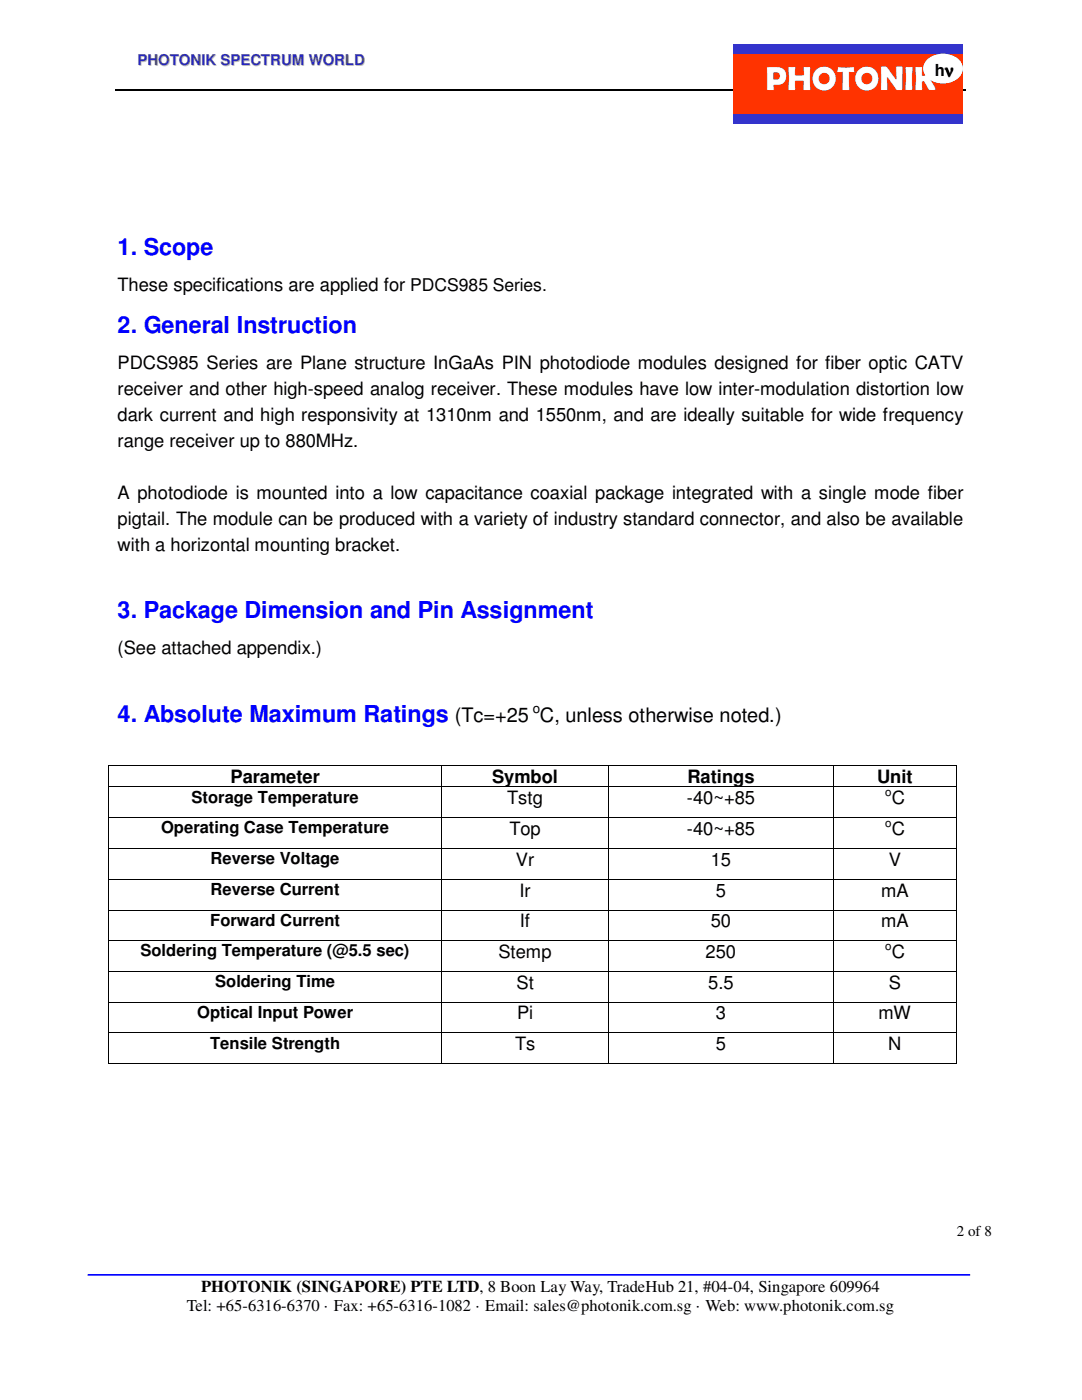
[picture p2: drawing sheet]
<svg xmlns="http://www.w3.org/2000/svg" width="216mm" height="279mm" viewBox="0 0 216 279" stroke-linecap="round" stroke-linejoin="round" font-family="sans-serif">
<defs><g id="words">
<text font-size="6.6" fill="#fff" x="152.7" y="18">PHOTONIK</text>
<g font-size="4.7" fill="#00f">
<text x="23.5" y="50.9">1. Scope</text>
<text x="23.5" y="66.4">2. General Instruction</text>
<text x="23.5" y="123.3">3. Package Dimension and Pin Assignment</text>
<text x="23.5" y="144">4. Absolute Maximum Ratings</text>
</g>
<text font-size="4" x="90.8" y="144">(Tc=+25 C, unless otherwise noted.)</text>
<g font-size="3.7">
<text x="23.5" y="58.2">These specifications are applied for PDCS985 Series.</text>
<text x="23.5" y="73.7">PDCS985 Series are Plane structure InGaAs PIN photodiode modules designed for fiber optic CATV</text>
<text x="23.5" y="78.9">receiver and other high-speed analog receiver. These modules have low inter-modulation distortion low</text>
<text x="23.5" y="84">dark current and high responsivity at 1310nm and 1550nm, and are ideally suitable for wide frequency</text>
<text x="23.5" y="89.2">range receiver up to 880MHz.</text>
<text x="23.5" y="99.6">A photodiode is mounted into a low capacitance coaxial package integrated with a single mode fiber</text>
<text x="23.5" y="104.7">pigtail. The module can be produced with a variety of industry standard connector, and also be available</text>
<text x="23.5" y="109.9">with a horizontal mounting bracket.</text>
<text x="23.5" y="130.6">(See attached appendix.)</text>
<text x="46" y="156.2">Parameter</text>
<text x="98.2" y="156.2">Symbol</text>
<text x="101.2" y="160.5">Tstg</text>
<text x="137.1" y="160.5">-40~+85</text>
<text x="137.2" y="156.2">Ratings</text>
<text x="175" y="156.2">Unit</text>
<text x="177.9" y="160.5">C</text>
<text x="101.7" y="166.7">Top</text>
<text x="137.1" y="166.7">-40~+85</text>
<text x="177.9" y="166.7">C</text>
<text x="103" y="172.8">Vr</text>
<text x="141.8" y="172.8">15</text>
<text x="177.3" y="172.8">V</text>
<text x="103.7" y="178.9">Ir</text>
<text x="142.8" y="178.9">5</text>
<text x="175.8" y="178.9">mA</text>
<text x="103.7" y="185.1">If</text>
<text x="141.8" y="185.1">50</text>
<text x="175.8" y="185.1">mA</text>
<text x="99.5" y="191.2">Stemp</text>
<text x="140.8" y="191.2">250</text>
<text x="177.9" y="191.2">C</text>
<text x="103" y="197.3">St</text>
<text x="141.3" y="197.3">5.5</text>
<text x="177.3" y="197.3">S</text>
<text x="103.2" y="203.5">Pi</text>
<text x="142.8" y="203.5">3</text>
<text x="175.3" y="203.5">mW</text>
<text x="102.8" y="209.6">Ts</text>
<text x="142.8" y="209.6">5</text>
<text x="177.2" y="209.6">N</text>
</g>
<g font-size="3.3">
<text x="186.6" y="15.2">hν</text>
<text x="38.2" y="160.2">Storage Temperature</text>
<text x="32.1" y="166.3">Operating Case Temperature</text>
<text x="42" y="172.4">Reverse Voltage</text>
<text x="42" y="178.6">Reverse Current</text>
<text x="42" y="184.7">Forward Current</text>
<text x="28.1" y="190.8">Soldering Temperature (@5.5 sec)</text>
<text x="42.9" y="197">Soldering Time</text>
<text x="39.3" y="203.1">Optical Input Power</text>
<text x="42" y="209.3">Tensile Strength</text>
<text x="40.1" y="257.8">PHOTONIK (SINGAPORE) PTE LTD, 8 Boon Lay Way, TradeHub 21, #04-04, Singapore 609964</text>
<text x="37.3" y="261.6">Tel: +65-6316-6370 · Fax: +65-6316-1082 · Email: sales@photonik.com.sg · Web: www.photonik.com.sg</text>
</g>
<text font-size="3" fill="#c0c0c0" x="27.6" y="13.1">PHOTONIK SPECTRUM WORLD</text>
<text font-size="3" x="190.9" y="246.8">2 of 8</text>
<text font-size="2.7" x="106.3" y="142.2">o</text>
<g font-size="2.3">
<text x="176.6" y="158.9">o</text>
<text x="176.6" y="165">o</text>
<text x="176.6" y="189.5">o</text>
</g>
</g></defs>
<path d="M23 18h169.7" fill="none" stroke="#000" stroke-width=".25"/>
<path d="M146.4 8.7h45.8v15.9h-45.8z" fill-rule="evenodd" fill="#33c"/>
<path d="M146.4 10.7h45.8v11.9h-45.8z" fill-rule="evenodd" fill="#f30"/>
<path d="M184.9 12a4.7 4.7 0 0 1 6.9 .5 2.8 2.8 0 0 1-2.1 3.9 4.3 4.3 0 0 1-5.4-2.1 2.39 2.39 0 0 1 .6-2.3z" fill-rule="evenodd" fill="#fff"/>
<path d="M17.5 254.4h176.1" fill="none" stroke="#00f" stroke-width=".33"/>
<g fill="#000">
<path d="M21.6 152.6h.2v.2h-.2zM21.6 157h.2v.1h-.2zM88.1 152.6h.1v.2h-.1zM88.1 157h.1v.1h-.1zM121.4 152.6h.1v.2h-.1zM121.4 157h.1v.1h-.1zM166.2 152.6h.1v.2h-.1zM166.2 157h.1v.1h-.1zM190.8 152.6h.2v.2h-.2zM190.8 157h.2v.1h-.2zM21.6 163.1h.2v.2h-.2zM21.6 169.2h.2v.2h-.2z"/>
<path d="M21.6 175.4h.2v.2h-.2zM88.1 163.1h.1v.2h-.1zM88.1 169.2h.1v.2h-.1zM88.1 175.4h.1v.2h-.1zM121.4 163.1h.1v.2h-.1zM121.4 169.2h.1v.2h-.1zM121.4 175.4l.1 .2zM166.2 163.1h.1v.2h-.1zM166.2 169.2h.1v.2h-.1zM166.2 175.4h.1v.2h-.1zM190.8 163.1h.2v.2h-.2zM190.8 169.2h.2v.2h-.2z"/>
<path d="M190.8 175.4h.2v.2h-.2zM21.6 181.5h.2v.2h-.2zM21.6 187.7h.2v.1h-.2zM21.6 193.8h.2v.2h-.2zM88.1 181.5h.1v.2h-.1zM88.1 187.7h.1v.1h-.1zM88.1 193.8h.1v.2h-.1zM121.4 181.5h.1v.2h-.1zM121.4 187.7h.1v.1h-.1zM121.4 193.8h.1v.2h-.1zM166.2 181.5h.1v.2h-.1zM166.2 187.7h.1v.1h-.1z"/>
<path d="M166.2 193.8h.1v.2h-.1zM190.8 181.5h.2v.2h-.2zM190.8 187.7h.2v.1h-.2zM190.8 193.8h.2v.2h-.2zM21.6 199.9h.2v.2h-.2zM21.6 206h.2v.2h-.2zM21.6 212.2h.2v.1h-.2zM88.1 199.9h.1v.2h-.1zM88.1 206h.1v.2h-.1zM88.1 212.2h.1v.1h-.1zM121.4 199.9l.1 .2zM121.4 206h.1v.2h-.1z"/>
<path d="M121.4 212.2h.1v.1h-.1zM166.2 199.9h.1v.2h-.1zM166.2 206h.1v.2h-.1zM166.2 212.2h.1v.1h-.1zM190.8 199.9h.2v.2h-.2zM190.8 206h.2v.2h-.2zM190.8 212.2h.2v.1h-.2z"/>
</g>
<g fill="none" stroke="#000" stroke-width=".2">
<path d="M21.7 152.8v4.2M21.7 157.1v6M21.8 152.7h66.3M21.8 157.1h66.3M88.1 152.8v4.2M88.1 157.1v6M88.2 152.7h33.2M88.2 157.1h33.2M121.5 152.8v4.2M121.5 157.1v6M121.5 152.7h44.7M121.5 157.1h44.7"/>
<path d="M166.2 152.8v4.2M166.2 157.1v6M166.3 152.7h24.5M166.3 157.1h24.5M190.9 152.8v4.2M190.9 157.1v6M21.7 163.3v5.9M21.7 169.4v6M21.7 175.6v5.9M21.8 163.2h66.3M21.8 169.3h66.3M21.8 175.5h66.3"/>
<path d="M88.1 163.3v5.9M88.1 169.4v6M88.1 175.6v5.9M88.2 163.2h33.2M88.2 169.3h33.2M88.2 175.5h33.2M121.5 163.3v5.9M121.5 169.4v6M121.5 175.6v5.9M121.5 163.2h44.7M121.5 169.3h44.7M121.5 175.5h44.7"/>
<path d="M166.2 163.3v5.9M166.2 169.4v6M166.2 175.6v5.9M166.3 163.2h24.5M166.3 169.3h24.5M166.3 175.5h24.5M190.9 163.3v5.9M190.9 169.4v6M190.9 175.6v5.9M21.7 181.7v6M21.7 187.8v6M21.7 194v5.9"/>
<path d="M21.8 181.6h66.3M21.8 187.7h66.3M21.8 193.9h66.3M88.1 181.7v6M88.1 187.8v6M88.1 194v5.9M88.2 181.6h33.2M88.2 187.7h33.2M88.2 193.9h33.2M121.5 181.7v6M121.5 187.8v6M121.5 194v5.9"/>
<path d="M121.5 181.6h44.7M121.5 187.7h44.7M121.5 193.9h44.7M166.2 181.7v6M166.2 187.8v6M166.2 194v5.9M166.3 181.6h24.5M166.3 187.7h24.5M166.3 193.9h24.5M190.9 181.7v6M190.9 187.8v6M190.9 194v5.9"/>
<path d="M21.7 200.1v5.9M21.7 206.2v6M21.8 200h66.3M21.8 206.1h66.3M21.8 212.3h66.3M88.1 200.1v5.9M88.1 206.2v6M88.2 200h33.2M88.2 206.1h33.2M88.2 212.3h33.2M121.5 200.1v5.9M121.5 206.2v6"/>
<path d="M121.5 200h44.7M121.5 206.1h44.7M121.5 212.3h44.7M166.2 200.1v5.9M166.2 206.2v6M166.3 200h24.5M166.3 206.1h24.5M166.3 212.3h24.5M190.9 200.1v5.9M190.9 206.2v6"/>
</g>
<use href="#words"/>
</svg>
